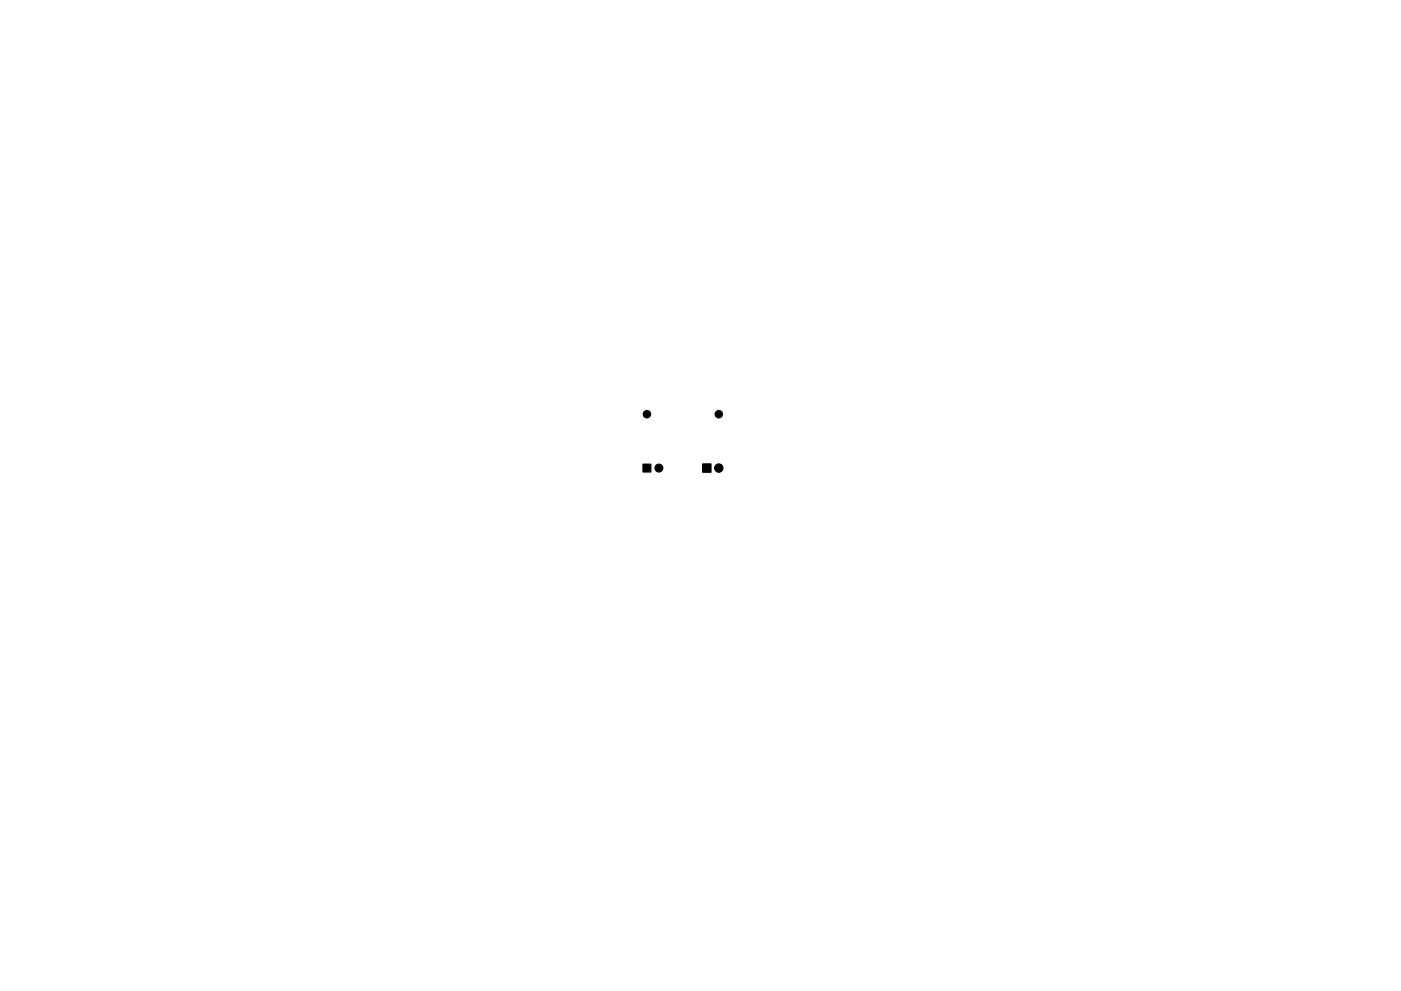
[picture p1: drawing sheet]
<svg xmlns="http://www.w3.org/2000/svg" width="297mm" height="210mm" viewBox="0 0 297 210" stroke-linecap="round" stroke-linejoin="round" font-family="sans-serif">
<g fill="#000" stroke="#000" stroke-width=".21">
<path d="M136.3 98.5h1.7v1.7h-1.7zM149 98.4h1.8v1.8h-1.8z"/>
<circle cx="137.2" cy="87.9" r=".8"/>
<circle cx="139.7" cy="99.3" r=".85"/>
<circle cx="152.4" cy="87.9" r=".8"/>
<circle cx="152.4" cy="99.3" r=".9"/>
</g>
</svg>
